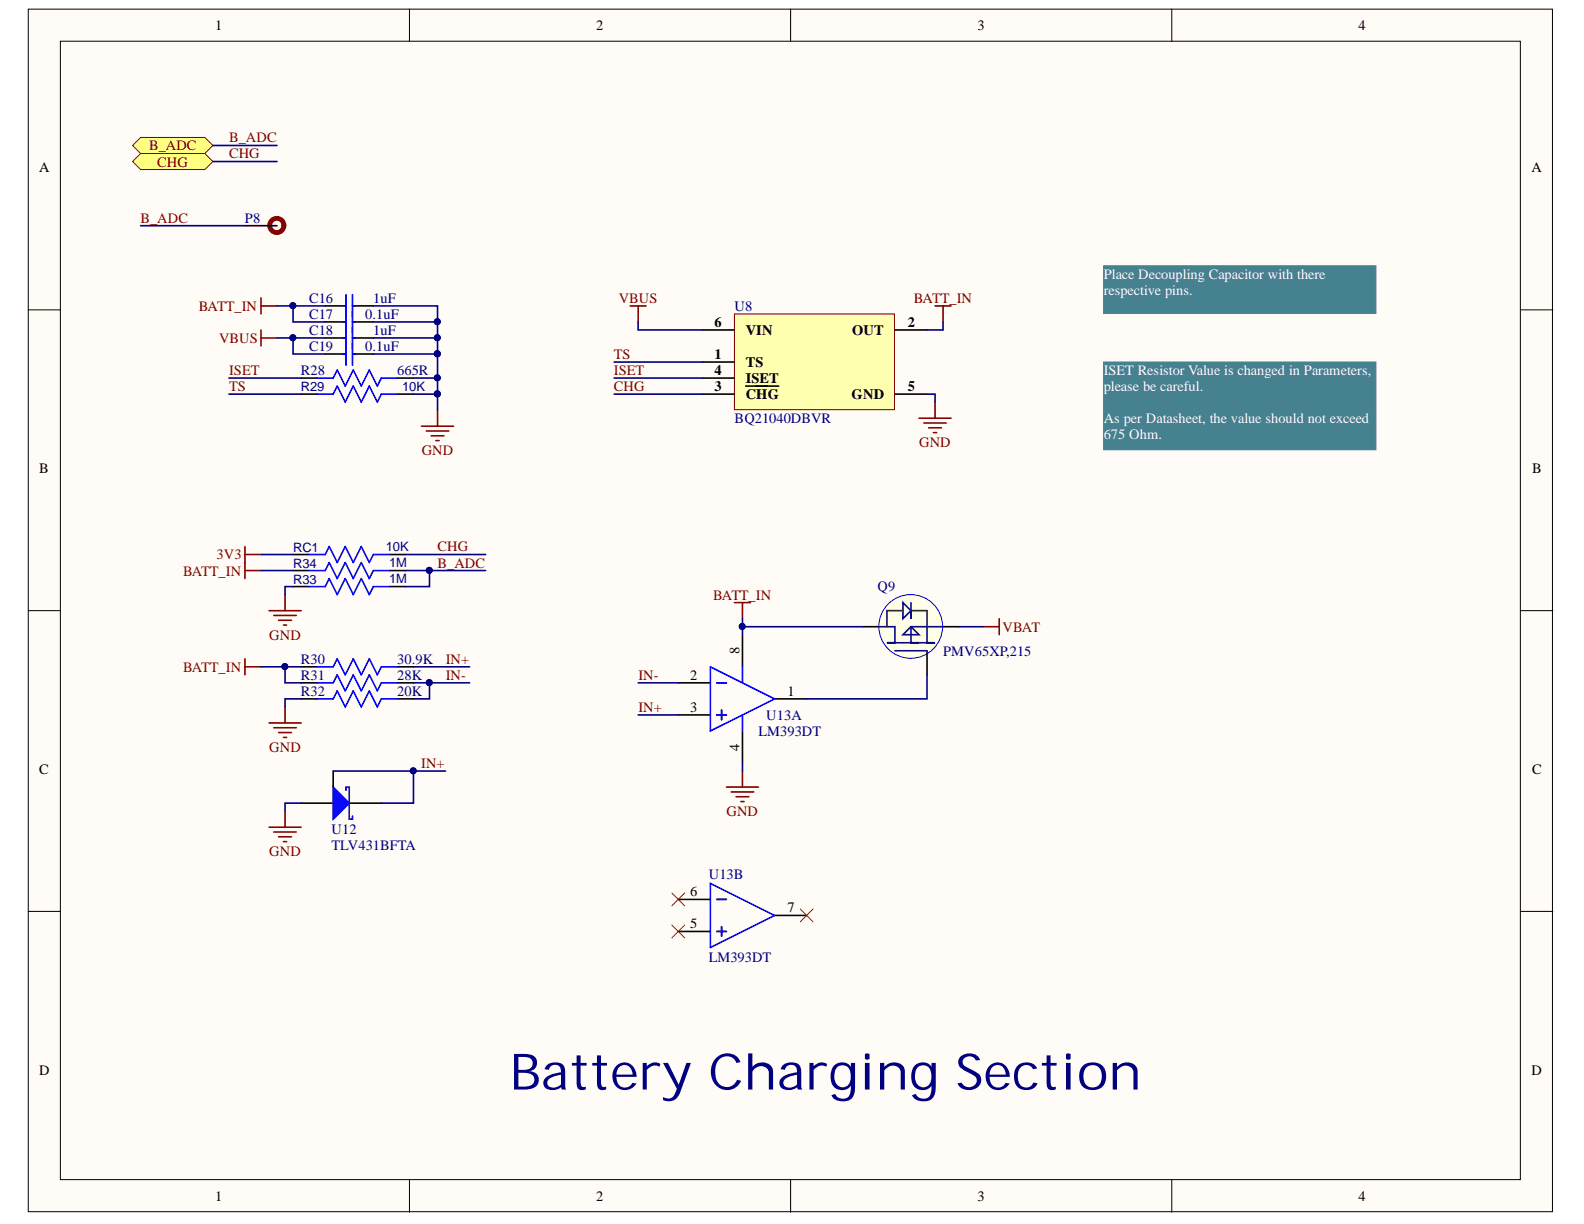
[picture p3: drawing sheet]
<svg xmlns="http://www.w3.org/2000/svg" width="279mm" height="216mm" viewBox="0 0 279 216" stroke-linecap="round" stroke-linejoin="round" font-family="sans-serif">
<defs><g id="words">
<text font-size="8.9" fill="#000080" x="89.9" y="192.2">Battery Charging Section</text>
<g font-size="2.5">
<text x="38" y="5.3">1</text>
<text x="105.2" y="5.3">2</text>
<text x="172.4" y="5.3">3</text>
<text x="239.6" y="5.3">4</text>
<text x="6.9" y="30.4">A</text>
<text x="270.2" y="30.4">A</text>
<text x="126" y="57.6">6</text>
<text x="131.5" y="59">VIN</text>
<text x="150.3" y="59">OUT</text>
<text x="160.1" y="57.6">2</text>
<text x="126" y="63.3">1</text>
<text x="131.5" y="64.7">TS</text>
<text x="126" y="68.9">3</text>
<text x="126" y="66.1">4</text>
<text x="131.5" y="70.4">CHG</text>
<text x="131.5" y="67.6">ISET</text>
<text x="150.2" y="70.4">GND</text>
<text x="160.1" y="68.9">5</text>
<text x="6.9" y="83.5">B</text>
<text x="270.2" y="83.5">B</text>
<text x="121.7" y="119.9">2</text>
<text x="130.4" y="115.4" transform="rotate(-90 130.4 115.4)">8</text>
<text x="121.7" y="125.5">3</text>
<text x="138.9" y="122.7">1</text>
<text x="6.9" y="136.5">C</text>
<text x="130.4" y="132.5" transform="rotate(-90 130.4 132.5)">4</text>
<text x="270.2" y="136.5">C</text>
<text x="121.7" y="158.1">6</text>
<text x="138.9" y="160.9">7</text>
<text x="121.7" y="163.7">5</text>
<text x="6.9" y="189.6">D</text>
<text x="270.2" y="189.6">D</text>
<text x="38" y="211.9">1</text>
<text x="105.2" y="211.9">2</text>
<text x="172.4" y="211.9">3</text>
<text x="239.6" y="211.9">4</text>
</g>
<g font-size="2.5" fill="#800000">
<text x="26.3" y="26.5">B_ADC</text>
<text x="27.7" y="29.4">CHG</text>
<text x="40.4" y="25.1">B_ADC</text>
<text x="40.4" y="28">CHG</text>
<text x="24.8" y="39.3">B_ADC</text>
<text x="109.1" y="53.4">VBUS</text>
<text x="161.2" y="53.4">BATT_IN</text>
<text x="35.1" y="54.8">BATT_IN</text>
<text x="38.6" y="60.5">VBUS</text>
<text x="108.3" y="63.3">TS</text>
<text x="40.4" y="68.9">TS</text>
<text x="40.4" y="66.1">ISET</text>
<text x="108.3" y="68.9">CHG</text>
<text x="108.3" y="66.1">ISET</text>
<text x="74.4" y="80.2">GND</text>
<text x="162.1" y="78.9">GND</text>
<text x="32.3" y="101.5">BATT_IN</text>
<text x="38.2" y="98.7">3V3</text>
<text x="77.2" y="100.1">B_ADC</text>
<text x="77.2" y="97.2">CHG</text>
<text x="125.8" y="105.8">BATT_IN</text>
<text x="47.5" y="112.9">GND</text>
<text x="176.8" y="111.4">VBAT</text>
<text x="32.3" y="118.5">BATT_IN</text>
<text x="78.6" y="117.1">IN+</text>
<text x="78.6" y="119.9">IN-</text>
<text x="112.6" y="119.9">IN-</text>
<text x="112.6" y="125.5">IN+</text>
<text x="47.5" y="132.6">GND</text>
<text x="74.3" y="135.4">IN+</text>
<text x="128.1" y="143.9">GND</text>
<text x="47.5" y="151">GND</text>
</g>
<g font-size="2.5" fill="#000080">
<text x="43.2" y="39.3">P8</text>
<text x="54.5" y="53.4">C16</text>
<text x="65.9" y="53.4">1uF</text>
<text x="54.5" y="59">C18</text>
<text x="54.5" y="56.3">C17</text>
<text x="64.4" y="56.3">0.1uF</text>
<text x="65.9" y="59">1uF</text>
<text x="129.6" y="54.8">U8</text>
<text x="54.5" y="61.9">C19</text>
<text x="64.4" y="61.9">0.1uF</text>
<text x="53.1" y="66.1">R28</text>
<text x="70.1" y="66.1">665R</text>
<text x="129.6" y="74.6">BQ21040DBVR</text>
<text x="154.8" y="104.3">Q9</text>
<text x="53.1" y="119.9">R31</text>
<text x="53.1" y="117.1">R30</text>
<text x="70.1" y="119.9">28K</text>
<text x="70.1" y="117.1">30.9K</text>
<text x="166.4" y="115.6">PMV65XP,215</text>
<text x="53.1" y="122.7">R32</text>
<text x="70.1" y="122.7">20K</text>
<text x="133.8" y="129.8">LM393DT</text>
<text x="135.2" y="127">U13A</text>
<text x="58.5" y="147.1">U12</text>
<text x="58.5" y="149.9">TLV431BFTA</text>
<text x="125" y="155">U13B</text>
<text x="125" y="169.7">LM393DT</text>
</g>
<g font-size="2.5" fill="#fff">
<text x="194.7" y="49.2">Place Decoupling Capacitor with there</text>
<text x="194.7" y="51.9">respective pins.</text>
<text x="194.7" y="66.1">ISET Resistor Value is changed in Parameters,</text>
<text x="194.7" y="68.9">please be careful.</text>
<text x="194.7" y="74.6">As per Datasheet, the value should not exceed</text>
<text x="194.7" y="77.5">675 Ohm.</text>
</g>
<g font-size="2.3" fill="#000080">
<text x="53.1" y="69">R29</text>
<text x="70.9" y="68.9">10K</text>
<text x="51.7" y="100.2">R34</text>
<text x="51.7" y="97.3">RC1</text>
<text x="68" y="97.1">10K</text>
<text x="68.6" y="100">1M</text>
<text x="51.7" y="103">R33</text>
<text x="68.6" y="102.8">1M</text>
</g>
</g></defs>
<g fill="#fffcf8" stroke="#000" stroke-width=".18">
<path d="M5 1.6h268.8v212.1h-268.8z"/>
<path d="M10.6 7.3h257.6v200.8h-257.6z"/>
</g>
<path d="M72.2 1.6v5.7M139.5 1.6v5.7M206.7 1.6v5.7M5 54.7h5.6M268.3 54.7h5.6M5 107.7h5.6M268.3 107.7h5.6M5 160.8h5.6M268.3 160.8h5.6M72.2 208.2v5.6M139.5 208.2v5.6M206.7 208.2v5.6" fill="none" stroke="#000" stroke-width=".18"/>
<path d="M57.4 54h3.6M57.4 59.6h3.6M62.2 54h3.7M62.2 59.6h3.7" fill="none" stroke="#000" stroke-width=".28"/>
<path d="M60.5 54h.5M60.5 59.6h.5M61 52v3.9M61 57.6v4M62.2 52v3.9M62.2 57.6v4M62.2 54h.5M62.2 59.6h.5" fill="none" stroke="#00f" stroke-width=".28"/>
<path d="M74.3 75.2h5.7M75.2 76h4M76 76.9h2.3M76.9 77.7h.6M77.2 72.3v2.9M162.1 73.8h5.7M163 74.6h3.9M163.8 75.5h2.3M164.6 76.3h.6M164.9 70.9v2.9" fill="none" stroke="#800000" stroke-width=".28"/>
<path d="M23.4 25.7l1.4-1.5h11.3l1.4 1.5-1.4 1.4h-11.3z" fill-rule="evenodd" fill="#ffff80" stroke="#800000" stroke-width=".18"/>
<path d="M46 52.5v2.9M46 54h2.9" fill="none" stroke="#800000" stroke-width=".28"/>
<path d="M23.4 28.5l1.4-1.4h11.3l1.4 1.4-1.4 1.4h-11.3z" fill-rule="evenodd" fill="#ffff80" stroke="#800000" stroke-width=".18"/>
<g fill="#45818e" stroke="#45818e" stroke-width=".18">
<path d="M194.7 63.9h48v15.4h-48z"/>
<path d="M194.7 46.9h48v8.4h-48z"/>
</g>
<path d="M46 58.2v2.8M46 59.6h2.9M111.1 54h2.9M112.6 54v2.8M164.9 54h2.9M166.3 54v2.8M43.2 96.4v5.7M43.2 97.8h2.8M43.2 100.6h2.8" fill="none" stroke="#800000" stroke-width=".28"/>
<circle cx="48.8" cy="39.8" r="1.26" fill="none" stroke="#5b0f00" stroke-width=".85"/>
<path d="M43.2 39.8h5.7" fill="none" stroke="#000" stroke-width=".28"/>
<path d="M129.5 55.4h28.3v16.9h-28.3z" fill="#ffffb0" stroke="#800000" stroke-width=".18"/>
<g fill="none" stroke="#000" stroke-width=".28">
<path d="M123.9 58.2h5.6M157.9 58.2h5.6M53.1 69.5h2.8M53.1 66.7h2.8M70.1 69.5h2.8M70.1 66.7h2.8M123.9 63.9h5.6M123.9 69.5h5.6M123.9 66.7h5.6M131.5 68.1h5.9M157.9 69.5h5.6M51.7 100.6h2.8"/>
<path d="M51.7 103.5h2.8M68.7 100.6h2.8M68.7 103.5h2.8M131 112v5.6M119.6 120.4h5.7M119.6 126.1h5.7M131 128.9v5.7M136.6 123.3h5.7"/>
</g>
<path d="M55.9 66.7h2.9l.7-1.4 1.4 2.8 1.4-2.8 1.4 2.8 1.4-2.8 1.5 2.8 .7-1.4h2.8M55.9 69.5h2.9l.7-1.4 1.4 2.8 1.4-2.8 1.4 2.8 1.4-2.8 1.5 2.8 .7-1.4h2.8M54.5 100.6h2.9l.7-1.4 1.4 2.9 1.4-2.9 1.4 2.9 1.4-2.9 1.4 2.9 .8-1.5h2.8M54.5 103.5h2.9l.7-1.4 1.4 2.8 1.4-2.8 1.4 2.8 1.4-2.8 1.4 2.8 .8-1.4h2.8M125.3 117.6l11.3 5.7-11.3 5.6zM131 117.6v2.8M126.4 120.4h1.7M126.4 126.1h1.7M127.3 125.3v1.7M131 126.1v2.8" fill="none" stroke="#00f" stroke-width=".28"/>
<circle cx="160.6" cy="110.5" r="5.6" fill="#ffffe8" stroke="#00f" stroke-width=".18"/>
<path d="M152.2 110.5h2.8M163.5 114.8v4.2M166.3 110.5h2.9M53.1 141.7h5.7M61.6 141.7h5.7" fill="none" stroke="#000" stroke-width=".28"/>
<path d="M155 110.5h2.9v2.9h-1.5h5.7h-1.4v-2.9h2.8M157.9 114.8h5.6M159.3 112l1.4-1.5 1.4 1.5zM159.3 106.3l1.4 1.4-1.4 1.4zM160.7 106.3v2.8v-1.4M166.3 110.5h-2.8v2.9h1.4h-2.8" fill="none" stroke="#0c0087" stroke-width=".28"/>
<path d="M159.3 107.7h-2.9v2.8M160.7 107.7h2.8v2.8" fill="none" stroke="#20124d" stroke-width=".28"/>
<path d="M58.8 138.8l2.8 2.9-2.8 2.8z" fill="#00f"/>
<g fill="none" stroke="#00f" stroke-width=".28">
<path d="M60.5 56.8h.5M61 54.8v4M62.2 54.8v4M62.2 56.8h.5M60.5 62.4h.5M61 60.5v3.9M62.2 60.5v3.9M62.2 62.4h.5M54.5 97.8h2.9l.7-1.4 1.4 2.8 1.4-2.8 1.4 2.8 1.4-2.8 1.4 2.8 .8-1.4h2.8M55.9 117.6h2.9l.7-1.4 1.4 2.8 1.4-2.8 1.4 2.8 1.4-2.8 1.5 2.8 .7-1.4h2.8M55.9 123.3h2.9l.7-1.4 1.4 2.8 1.4-2.8 1.4 2.8 1.4-2.8 1.5 2.8 .7-1.4h2.8M55.9 120.4h2.9l.7-1.4 1.4 2.9 1.4-2.9 1.4 2.9 1.4-2.9 1.5 2.9 .7-1.5h2.8"/>
<path d="M58.8 138.8l2.8 2.9-2.8 2.8zM61 139.4v-.6h.6v5.7h.6v-.6M125.3 155.8l11.3 5.7-11.3 5.6zM126.4 158.6h1.7M126.4 164.3h1.7M127.3 163.5v1.6"/>
</g>
<g fill="none" stroke="#000" stroke-width=".28">
<path d="M57.4 56.8h3.6M62.2 56.8h3.7M57.4 62.4h3.6M62.2 62.4h3.7M51.7 97.8h2.8M68.7 97.8h2.8M53.1 117.6h2.8M70.1 117.6h2.8M53.1 123.3h2.8M53.1 120.4h2.8M58.8 136v2.8M70.1 123.3h2.8"/>
<path d="M70.1 120.4h2.8M119.6 158.6h5.7M119.6 164.3h5.7M136.6 161.5h5.7"/>
</g>
<g fill="none" stroke="#800000" stroke-width=".28">
<path d="M43.2 116.2v2.8M43.2 117.6h2.8M47.5 107.7h5.6M48.3 108.6h4M49.1 109.4h2.3M50 110.3h.6M50.3 104.9v2.8M129.5 106.3h2.9M131 106.3v2.8M173.4 110.5h2.9M176.3 109.1v2.9M47.5 127.5h5.6"/>
<path d="M48.3 128.4h4M49.1 129.2h2.3M50 130.1h.6M50.3 124.7v2.8M128.1 138.8h5.7M129 139.7h3.9M131 136v2.8M47.5 145.9h5.6M48.3 146.8h4M49.1 147.6h2.3M50 148.5h.6M50.3 143.1v2.8"/>
<path d="M129.8 140.5h2.3M130.7 141.4h.5"/>
</g>
<path d="M118.5 157.5l2.3 2.3M120.8 157.5l-2.3 2.3M118.5 163.2l2.3 2.2M120.8 163.2l-2.3 2.2M141.2 160.3l2.2 2.3M143.4 160.3l-2.2 2.3" fill="none" stroke="#f00" stroke-width=".18"/>
<g fill="none" stroke="#000080" stroke-width=".28">
<path d="M24.8 39.8h18.4M37.5 28.5h11.4M37.5 25.7h11.4M48.9 59.6h8.5M48.9 54h8.5M51.7 59.6v2.8h5.7M51.7 54v2.8h5.7M65.9 54h11.3v2.8h-11.3M65.9 59.6h11.3M77.2 56.8v5.6M112.6 56.8v1.4h11.3M166.3 56.8v1.4h-2.8"/>
<path d="M40.4 69.5h12.7M40.4 66.7h12.7M65.9 62.4h11.3M72.9 69.5h4.3M72.9 66.7h4.3M77.2 62.4v7.1M77.2 69.5v2.8M108.3 69.5h15.6M108.3 66.7h15.6M108.3 63.9h15.6M163.5 69.5h1.4v1.4M46 97.8h5.7"/>
<path d="M71.5 97.8h14.2M46 100.6h5.7M46 117.6h4.3M51.7 103.5h-1.4v1.4M53.1 117.6h-2.8v2.8h2.8M71.5 100.6h4.3M72.9 117.6h9.9M85.7 100.6h-9.9v2.9h-4.3M131 109.1v1.4M152.2 110.5h-21.2v1.5M163.5 119v4.3h-21.2M169.2 110.5h4.2"/>
<path d="M53.1 123.3h-2.8v1.4M58.8 136h14.1v5.7h-5.6M72.9 120.4h9.9M72.9 136h5.7M75.8 120.4v2.9h-2.9M112.6 120.4h7M112.6 126.1h7M131 134.6v1.4M53.1 141.7h-2.8v1.4"/>
</g>
<g fill="#000080" stroke="#000080" stroke-width=".18">
<circle cx="77.1" cy="62.4" r=".52"/>
<circle cx="77.1" cy="59.6" r=".52"/>
<circle cx="77.1" cy="56.7" r=".52"/>
<circle cx="51.7" cy="59.6" r=".52"/>
<circle cx="51.7" cy="53.9" r=".52"/>
<circle cx="75.7" cy="100.6" r=".52"/>
<circle cx="50.2" cy="117.6" r=".52"/>
<circle cx="72.9" cy="136" r=".52"/>
<circle cx="130.9" cy="110.5" r=".52"/>
<circle cx="77.1" cy="69.5" r=".52"/>
<circle cx="77.1" cy="66.6" r=".52"/>
<circle cx="75.7" cy="120.4" r=".52"/>
</g>
<use href="#words"/>
</svg>
